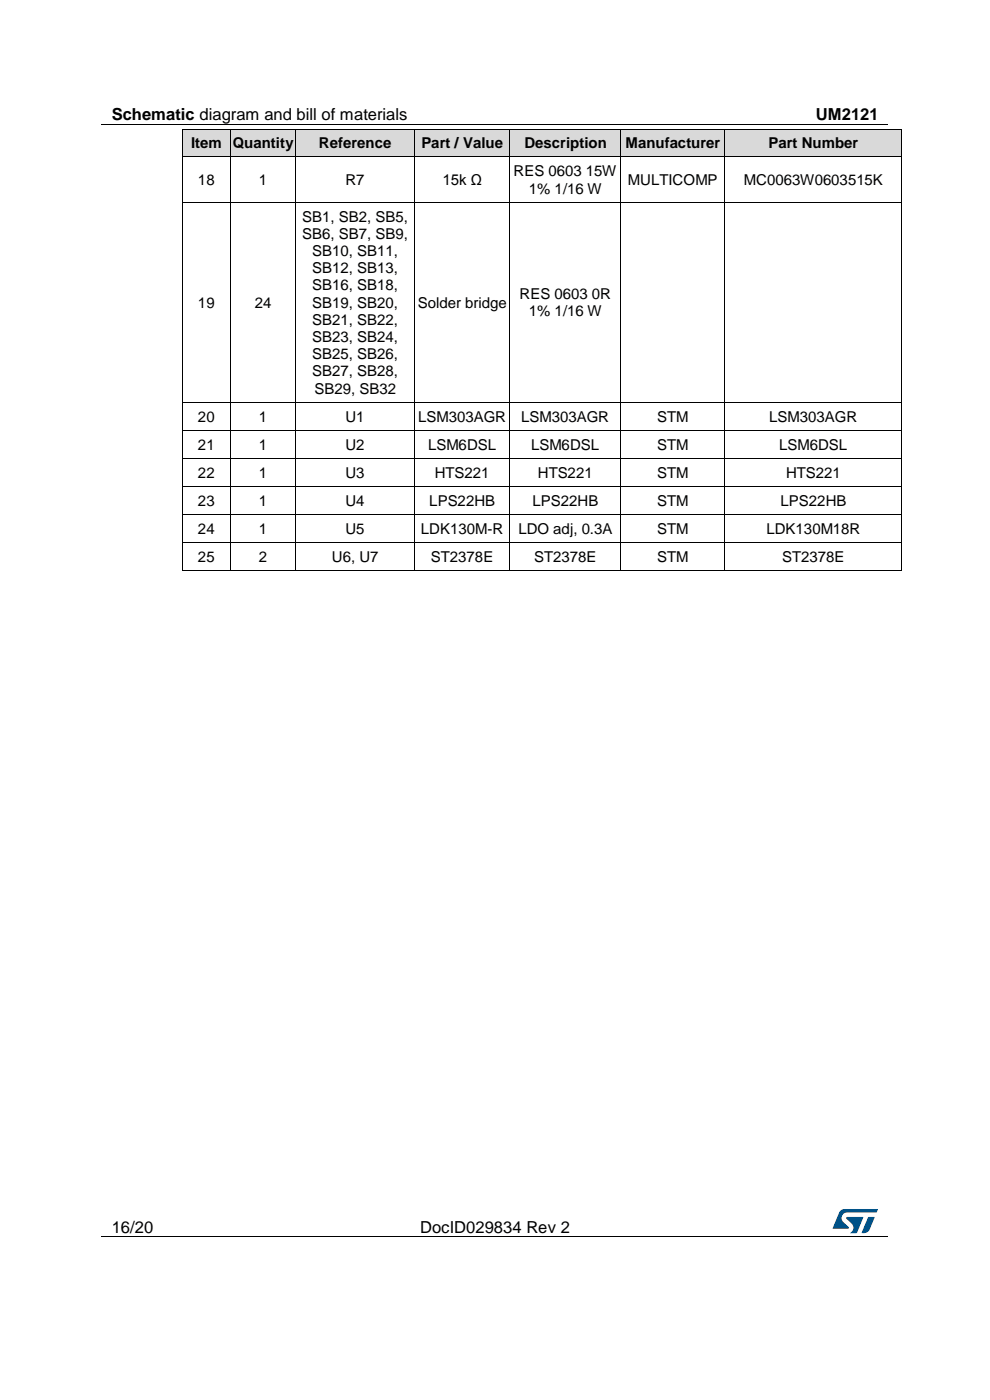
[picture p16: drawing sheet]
<svg xmlns="http://www.w3.org/2000/svg" width="210mm" height="297mm" viewBox="0 0 210 297" stroke-linecap="round" stroke-linejoin="round" font-family="sans-serif">
<defs><g id="words">
<g font-size="3.5">
<text x="23.7" y="25.5">Schematic diagram and bill of materials</text>
<text x="173.1" y="25.5">UM2121</text>
<text x="23.7" y="261.5">16/20</text>
<text x="89.1" y="261.5">DocID029834 Rev 2</text>
</g>
<g font-size="3.2">
<text x="40.5" y="31.4">Item</text>
<text x="49.4" y="31.4">Quantity</text>
<text x="67.7" y="31.4">Reference</text>
<text x="89.4" y="31.4">Part / Value</text>
<text x="111.2" y="31.4">Description</text>
<text x="132.7" y="31.4">Manufacturer</text>
<text x="163" y="31.4">Part Number</text>
<text x="42" y="39.2">18</text>
<text x="54.9" y="39.2">1</text>
<text x="73.3" y="39.2">R7</text>
<text x="93.9" y="39.2">15k Ω</text>
<text x="108.9" y="37.4">RES 0603 15W</text>
<text x="112.2" y="41.1">1% 1/16 W</text>
<text x="133.2" y="39.2">MULTICOMP</text>
<text x="157.8" y="39.2">MC0063W0603515K</text>
<text x="64.1" y="47">SB1, SB2, SB5,</text>
<text x="64.1" y="50.6">SB6, SB7, SB9,</text>
<text x="66.2" y="54.3">SB10, SB11,</text>
<text x="66.2" y="58">SB12, SB13,</text>
<text x="42" y="65.2">19</text>
<text x="54.1" y="65.2">24</text>
<text x="66.2" y="61.6">SB16, SB18,</text>
<text x="66.2" y="65.2">SB19, SB20,</text>
<text x="88.6" y="65.2">Solder bridge</text>
<text x="110.2" y="63.4">RES 0603 0R</text>
<text x="66.2" y="68.9">SB21, SB22,</text>
<text x="112.2" y="67.1">1% 1/16 W</text>
<text x="66.2" y="72.6">SB23, SB24,</text>
<text x="66.2" y="76.2">SB25, SB26,</text>
<text x="66.2" y="79.8">SB27, SB28,</text>
<text x="66.7" y="83.5">SB29, SB32</text>
<text x="42" y="89.5">20</text>
<text x="54.9" y="89.5">1</text>
<text x="73.3" y="89.5">U1</text>
<text x="88.7" y="89.5">LSM303AGR</text>
<text x="110.6" y="89.5">LSM303AGR</text>
<text x="139.4" y="89.5">STM</text>
<text x="163.2" y="89.5">LSM303AGR</text>
<text x="42" y="95.4">21</text>
<text x="54.9" y="95.4">1</text>
<text x="73.3" y="95.4">U2</text>
<text x="90.8" y="95.4">LSM6DSL</text>
<text x="112.7" y="95.4">LSM6DSL</text>
<text x="139.4" y="95.4">STM</text>
<text x="165.3" y="95.4">LSM6DSL</text>
<text x="42" y="101.4">22</text>
<text x="54.9" y="101.4">1</text>
<text x="73.3" y="101.4">U3</text>
<text x="92.2" y="101.4">HTS221</text>
<text x="114.1" y="101.4">HTS221</text>
<text x="139.4" y="101.4">STM</text>
<text x="166.7" y="101.4">HTS221</text>
<text x="42" y="107.3">23</text>
<text x="54.9" y="107.3">1</text>
<text x="73.3" y="107.3">U4</text>
<text x="91.1" y="107.3">LPS22HB</text>
<text x="113" y="107.3">LPS22HB</text>
<text x="139.4" y="107.3">STM</text>
<text x="165.6" y="107.3">LPS22HB</text>
<text x="42" y="113.2">24</text>
<text x="54.9" y="113.2">1</text>
<text x="73.3" y="113.2">U5</text>
<text x="89.3" y="113.2">LDK130M-R</text>
<text x="110" y="113.2">LDO adj, 0.3A</text>
<text x="139.4" y="113.2">STM</text>
<text x="162.6" y="113.2">LDK130M18R</text>
<text x="42" y="119.2">25</text>
<text x="54.9" y="119.2">2</text>
<text x="70.4" y="119.2">U6, U7</text>
<text x="91.4" y="119.2">ST2378E</text>
<text x="113.3" y="119.2">ST2378E</text>
<text x="139.4" y="119.2">STM</text>
<text x="165.9" y="119.2">ST2378E</text>
</g>
</g></defs>
<path d="M21.5 26.5h166.8M21.5 262.4h166.8" fill="none" stroke="#000" stroke-width=".21"/>
<g fill="#000">
<path d="M104.7 26.4h.1v.1h-.1z" fill-rule="evenodd"/>
<path d="M61.6 262.3h.1v.2h-.1z" fill-rule="evenodd"/>
<path d="M148 262.3h.2v.2h-.2z" fill-rule="evenodd"/>
</g>
<g fill="#005288">
<path d="M178.2 256.9l.6-.4h.4l7 .1-.3 .6h-6.1a1.26 1.26 0 0 0-1.3 1.1 1.26 1.26 0 0 0 .8 1.4l.7 .6v.3l-3.3 .1z"/>
<path d="M184.2 258.2l1.3 .1-1 2.5a1.32 1.32 0 0 1-1.7 .7z"/>
<path d="M179.6 258.2l3.6 .1-1.5 3.3h-1.4a1.35 1.35 0 0 0 .7-1.2 1.35 1.35 0 0 0-.8-1.2l-.6-.6z"/>
</g>
<g fill="#d9d9d9">
<path d="M38.7 27.4h10.1v5.8h-10.1z" fill-rule="evenodd"/>
<path d="M39.2 27.4h9.2v5.8h-9.2z" fill-rule="evenodd"/>
<path d="M48.9 27.4h13.8v5.8h-13.8z" fill-rule="evenodd"/>
<path d="M49.4 27.4h12.8v5.8h-12.8z" fill-rule="evenodd"/>
<path d="M62.8 27.4h25.1v5.8h-25.1z" fill-rule="evenodd"/>
<path d="M63.3 27.4h24.1v5.8h-24.1z" fill-rule="evenodd"/>
<path d="M87.9 27.4h20.3v5.8h-20.3z" fill-rule="evenodd"/>
<path d="M88.4 27.4h19.3v5.8h-19.3z" fill-rule="evenodd"/>
<path d="M108.3 27.4h23.4v5.8h-23.4z" fill-rule="evenodd"/>
<path d="M108.7 27.4h22.5v5.8h-22.5z" fill-rule="evenodd"/>
<path d="M131.7 27.4h22.1v5.8h-22.1z" fill-rule="evenodd"/>
<path d="M132.2 27.4h21.1v5.8h-21.1z" fill-rule="evenodd"/>
<path d="M153.8 27.4h37.5v5.8h-37.5z" fill-rule="evenodd"/>
<path d="M154.3 27.4h36.6v5.8h-36.6z" fill-rule="evenodd"/>
</g>
<g fill="#000">
<path d="M38.6 33.2h.2v.2h-.2z" fill-rule="evenodd"/>
<path d="M38.6 33.2h.2v.2h-.2z" fill-rule="evenodd"/>
<path d="M38.7 27.3v.1z" fill-rule="evenodd"/>
<path d="M38.7 27.3v.1z" fill-rule="evenodd"/>
<path d="M38.8 33.2h.2v.2h-.2z" fill-rule="evenodd"/>
<path d="M48.8 33.2h.1v.2h-.1z" fill-rule="evenodd"/>
<path d="M48.8 27.3l.1 .1z" fill-rule="evenodd"/>
<path d="M48.9 33.2h.2v.2h-.2z" fill-rule="evenodd"/>
<path d="M62.7 33.2h.1v.2h-.1z" fill-rule="evenodd"/>
<path d="M62.7 27.3l.1 .1z" fill-rule="evenodd"/>
<path d="M62.8 33.2h.2v.2h-.2z" fill-rule="evenodd"/>
<path d="M87.8 33.2h.2v.2h-.2z" fill-rule="evenodd"/>
<path d="M87.9 27.3v.1z" fill-rule="evenodd"/>
<path d="M88 33.2h.2v.2h-.2z" fill-rule="evenodd"/>
<path d="M108.1 33.2h.2v.2h-.2z" fill-rule="evenodd"/>
<path d="M108.1 27.3l.1 .1z" fill-rule="evenodd"/>
<path d="M108.3 33.2h.1v.2h-.1z" fill-rule="evenodd"/>
<path d="M131.6 33.2h.2v.2h-.2z" fill-rule="evenodd"/>
<path d="M131.6 27.3l.1 .1z" fill-rule="evenodd"/>
<path d="M131.8 33.2h.1v.2h-.1z" fill-rule="evenodd"/>
<path d="M153.7 33.2h.2v.2h-.2z" fill-rule="evenodd"/>
<path d="M153.7 27.3l.1 .1z" fill-rule="evenodd"/>
<path d="M153.9 33.2h.1v.2h-.1z" fill-rule="evenodd"/>
<path d="M191.3 33.2h.1v.2h-.1z" fill-rule="evenodd"/>
<path d="M191.3 33.2h.1v.2h-.1z" fill-rule="evenodd"/>
<path d="M191.3 27.3l.1 .1z" fill-rule="evenodd"/>
<path d="M191.3 27.3l.1 .1z" fill-rule="evenodd"/>
<path d="M38.6 42.8h.2v.2h-.2z" fill-rule="evenodd"/>
<path d="M48.8 42.8h.1v.2h-.1z" fill-rule="evenodd"/>
<path d="M62.7 42.8h.1v.2h-.1z" fill-rule="evenodd"/>
<path d="M87.8 42.8h.2v.2h-.2z" fill-rule="evenodd"/>
<path d="M108.1 42.8h.2v.2h-.2z" fill-rule="evenodd"/>
<path d="M131.6 42.8h.2v.2h-.2z" fill-rule="evenodd"/>
<path d="M153.7 42.8h.2v.2h-.2z" fill-rule="evenodd"/>
<path d="M191.3 42.8h.1v.2h-.1z" fill-rule="evenodd"/>
<path d="M38.6 85.3h.2v.1h-.2z" fill-rule="evenodd"/>
<path d="M38.6 91.2h.2v.2h-.2z" fill-rule="evenodd"/>
<path d="M38.6 97.1h.2v.2h-.2z" fill-rule="evenodd"/>
<path d="M48.8 85.3h.1v.1h-.1z" fill-rule="evenodd"/>
<path d="M48.8 91.2h.1v.2h-.1z" fill-rule="evenodd"/>
<path d="M48.8 97.1h.1v.2h-.1z" fill-rule="evenodd"/>
<path d="M62.7 85.3h.1v.1h-.1z" fill-rule="evenodd"/>
<path d="M62.7 91.2h.1v.2h-.1z" fill-rule="evenodd"/>
<path d="M62.7 97.1h.1v.2h-.1z" fill-rule="evenodd"/>
<path d="M87.8 85.3h.2v.1h-.2z" fill-rule="evenodd"/>
<path d="M87.8 91.2h.2v.2h-.2z" fill-rule="evenodd"/>
<path d="M87.8 97.1h.2v.2h-.2z" fill-rule="evenodd"/>
<path d="M108.1 85.3h.2v.1h-.2z" fill-rule="evenodd"/>
<path d="M108.1 91.2h.2v.2h-.2z" fill-rule="evenodd"/>
<path d="M108.1 97.1h.2v.2h-.2z" fill-rule="evenodd"/>
<path d="M131.6 85.3h.2v.1h-.2z" fill-rule="evenodd"/>
<path d="M131.6 91.2h.2v.2h-.2z" fill-rule="evenodd"/>
<path d="M131.6 97.1h.2v.2h-.2z" fill-rule="evenodd"/>
<path d="M153.7 85.3h.2v.1h-.2z" fill-rule="evenodd"/>
<path d="M153.7 91.2h.2v.2h-.2z" fill-rule="evenodd"/>
<path d="M153.7 97.1h.2v.2h-.2z" fill-rule="evenodd"/>
<path d="M191.3 85.3h.1v.1h-.1z" fill-rule="evenodd"/>
<path d="M191.3 91.2h.1v.2h-.1z" fill-rule="evenodd"/>
<path d="M191.3 97.1h.1v.2h-.1z" fill-rule="evenodd"/>
<path d="M38.6 103.1h.2v.2h-.2z" fill-rule="evenodd"/>
<path d="M38.6 109h.2v.2h-.2z" fill-rule="evenodd"/>
<path d="M38.6 115h.2v.2h-.2z" fill-rule="evenodd"/>
<path d="M48.8 103.1h.1v.2h-.1z" fill-rule="evenodd"/>
<path d="M48.8 109h.1v.2h-.1z" fill-rule="evenodd"/>
<path d="M48.8 115h.1v.2h-.1z" fill-rule="evenodd"/>
<path d="M62.7 103.1h.1v.2h-.1z" fill-rule="evenodd"/>
<path d="M62.7 109h.1v.2h-.1z" fill-rule="evenodd"/>
<path d="M62.7 115h.1v.2h-.1z" fill-rule="evenodd"/>
<path d="M87.8 103.1h.2v.2h-.2z" fill-rule="evenodd"/>
<path d="M87.8 109h.2v.2h-.2z" fill-rule="evenodd"/>
<path d="M87.8 115h.2v.2h-.2z" fill-rule="evenodd"/>
<path d="M108.1 103.1h.2v.2h-.2z" fill-rule="evenodd"/>
<path d="M108.1 109h.2v.2h-.2z" fill-rule="evenodd"/>
<path d="M108.1 115h.2v.2h-.2z" fill-rule="evenodd"/>
<path d="M131.6 103.1h.2v.2h-.2z" fill-rule="evenodd"/>
<path d="M131.6 109h.2v.2h-.2z" fill-rule="evenodd"/>
<path d="M131.6 115h.2v.2h-.2z" fill-rule="evenodd"/>
<path d="M153.7 103.1h.2v.2h-.2z" fill-rule="evenodd"/>
<path d="M153.7 109h.2v.2h-.2z" fill-rule="evenodd"/>
<path d="M153.7 115h.2v.2h-.2z" fill-rule="evenodd"/>
<path d="M191.3 103.1h.1v.2h-.1z" fill-rule="evenodd"/>
<path d="M191.3 109h.1v.2h-.1z" fill-rule="evenodd"/>
<path d="M191.3 115h.1v.2h-.1z" fill-rule="evenodd"/>
<path d="M38.6 120.9h.2v.2h-.2z" fill-rule="evenodd"/>
<path d="M38.6 120.9h.2v.2h-.2z" fill-rule="evenodd"/>
<path d="M48.8 120.9h.1v.2h-.1z" fill-rule="evenodd"/>
<path d="M62.7 120.9h.1v.2h-.1z" fill-rule="evenodd"/>
<path d="M87.8 120.9h.2v.2h-.2z" fill-rule="evenodd"/>
<path d="M108.1 120.9h.2v.2h-.2z" fill-rule="evenodd"/>
<path d="M131.6 120.9h.2v.2h-.2z" fill-rule="evenodd"/>
<path d="M153.7 120.9h.2v.2h-.2z" fill-rule="evenodd"/>
<path d="M191.3 120.9h.1v.2h-.1z" fill-rule="evenodd"/>
<path d="M191.3 120.9h.1v.2h-.1z" fill-rule="evenodd"/>
</g>
<g fill="none" stroke="#000" stroke-width=".21">
<path d="M38.7 27.4v5.8M38.7 33.4v9.4M38.7 27.4h10.1M39 33.3h9.8M48.9 33.4v9.4M48.9 27.4v5.8M48.9 27.4h13.8M49.1 33.3h13.6M62.8 27.4v5.8M62.8 33.4v9.4M62.8 27.4h25.1M63 33.3h24.8"/>
<path d="M87.9 33.4v9.4M87.9 27.4v5.8M87.9 27.4h20.2M88.2 33.3h19.9M108.2 27.4v5.8M108.2 33.4v9.4M108.2 27.4h23.4M108.4 33.3h23.2M131.7 27.4v5.8M131.7 33.4v9.4M131.7 27.4h22M131.9 33.3h21.8"/>
<path d="M153.8 27.4v5.8M153.8 33.4v9.4M153.8 27.4h37.5M154 33.3h37.3M191.3 33.4v9.4M191.3 27.4v5.8M38.7 43v42.3M38.8 42.9h10M48.9 43v42.3M48.9 42.9h13.8M62.8 43v42.3M62.8 42.9h25"/>
<path d="M87.9 43v42.3M88 42.9h20.1M108.2 43v42.3M108.3 42.9h23.3M131.7 43v42.3M131.8 42.9h21.9M153.8 43v42.3M153.9 42.9h37.4M191.3 43v42.3M38.7 85.4v5.8M38.7 91.4v5.7M38.7 97.3v5.8"/>
<path d="M38.8 85.4h10M38.8 91.3h10M38.8 97.2h10M48.9 85.4v5.8M48.9 91.4v5.7M48.9 97.3v5.8M48.9 85.4h13.8M48.9 91.3h13.8M48.9 97.2h13.8M62.8 85.4v5.8M62.8 91.4v5.7M62.8 97.3v5.8"/>
<path d="M62.8 85.4h25M62.8 91.3h25M62.8 97.2h25M87.9 85.4v5.8M87.9 91.4v5.7M87.9 97.3v5.8M88 85.4h20.1M88 91.3h20.1M88 97.2h20.1M108.2 85.4v5.8M108.2 91.4v5.7M108.2 97.3v5.8"/>
<path d="M108.3 85.4h23.3M108.3 91.3h23.3M108.3 97.2h23.3M131.7 85.4v5.8M131.7 91.4v5.7M131.7 97.3v5.8M131.8 85.4h21.9M131.8 91.3h21.9M131.8 97.2h21.9M153.8 85.4v5.8M153.8 91.4v5.7M153.8 97.3v5.8"/>
<path d="M153.9 85.4h37.4M153.9 91.3h37.4M153.9 97.2h37.4M191.3 85.4v5.8M191.3 91.4v5.7M191.3 97.3v5.8M38.7 103.3v5.7M38.7 109.2v5.8M38.7 115.2v5.7M38.8 103.2h10M38.8 109.1h10M38.8 115.1h10"/>
<path d="M48.9 103.3v5.7M48.9 109.2v5.8M48.9 115.2v5.7M48.9 103.2h13.8M48.9 109.1h13.8M48.9 115.1h13.8M62.8 103.3v5.7M62.8 109.2v5.8M62.8 115.2v5.7M62.8 103.2h25M62.8 109.1h25M62.8 115.1h25"/>
<path d="M87.9 103.3v5.7M87.9 109.2v5.8M87.9 115.2v5.7M88 103.2h20.1M88 109.1h20.1M88 115.1h20.1M108.2 103.3v5.7M108.2 109.2v5.8M108.2 115.2v5.7M108.3 103.2h23.3M108.3 109.1h23.3M108.3 115.1h23.3"/>
<path d="M131.7 103.3v5.7M131.7 109.2v5.8M131.7 115.2v5.7M131.8 103.2h21.9M131.8 109.1h21.9M131.8 115.1h21.9M153.8 103.3v5.7M153.8 109.2v5.8M153.8 115.2v5.7M153.9 103.2h37.4M153.9 109.1h37.4M153.9 115.1h37.4"/>
<path d="M191.3 103.3v5.7M191.3 109.2v5.8M191.3 115.2v5.7M38.8 121h10M48.9 121h13.8M62.8 121h25M88 121h20.1M108.3 121h23.3M131.8 121h21.9M153.9 121h37.4"/>
</g>
<use href="#words"/>
</svg>
